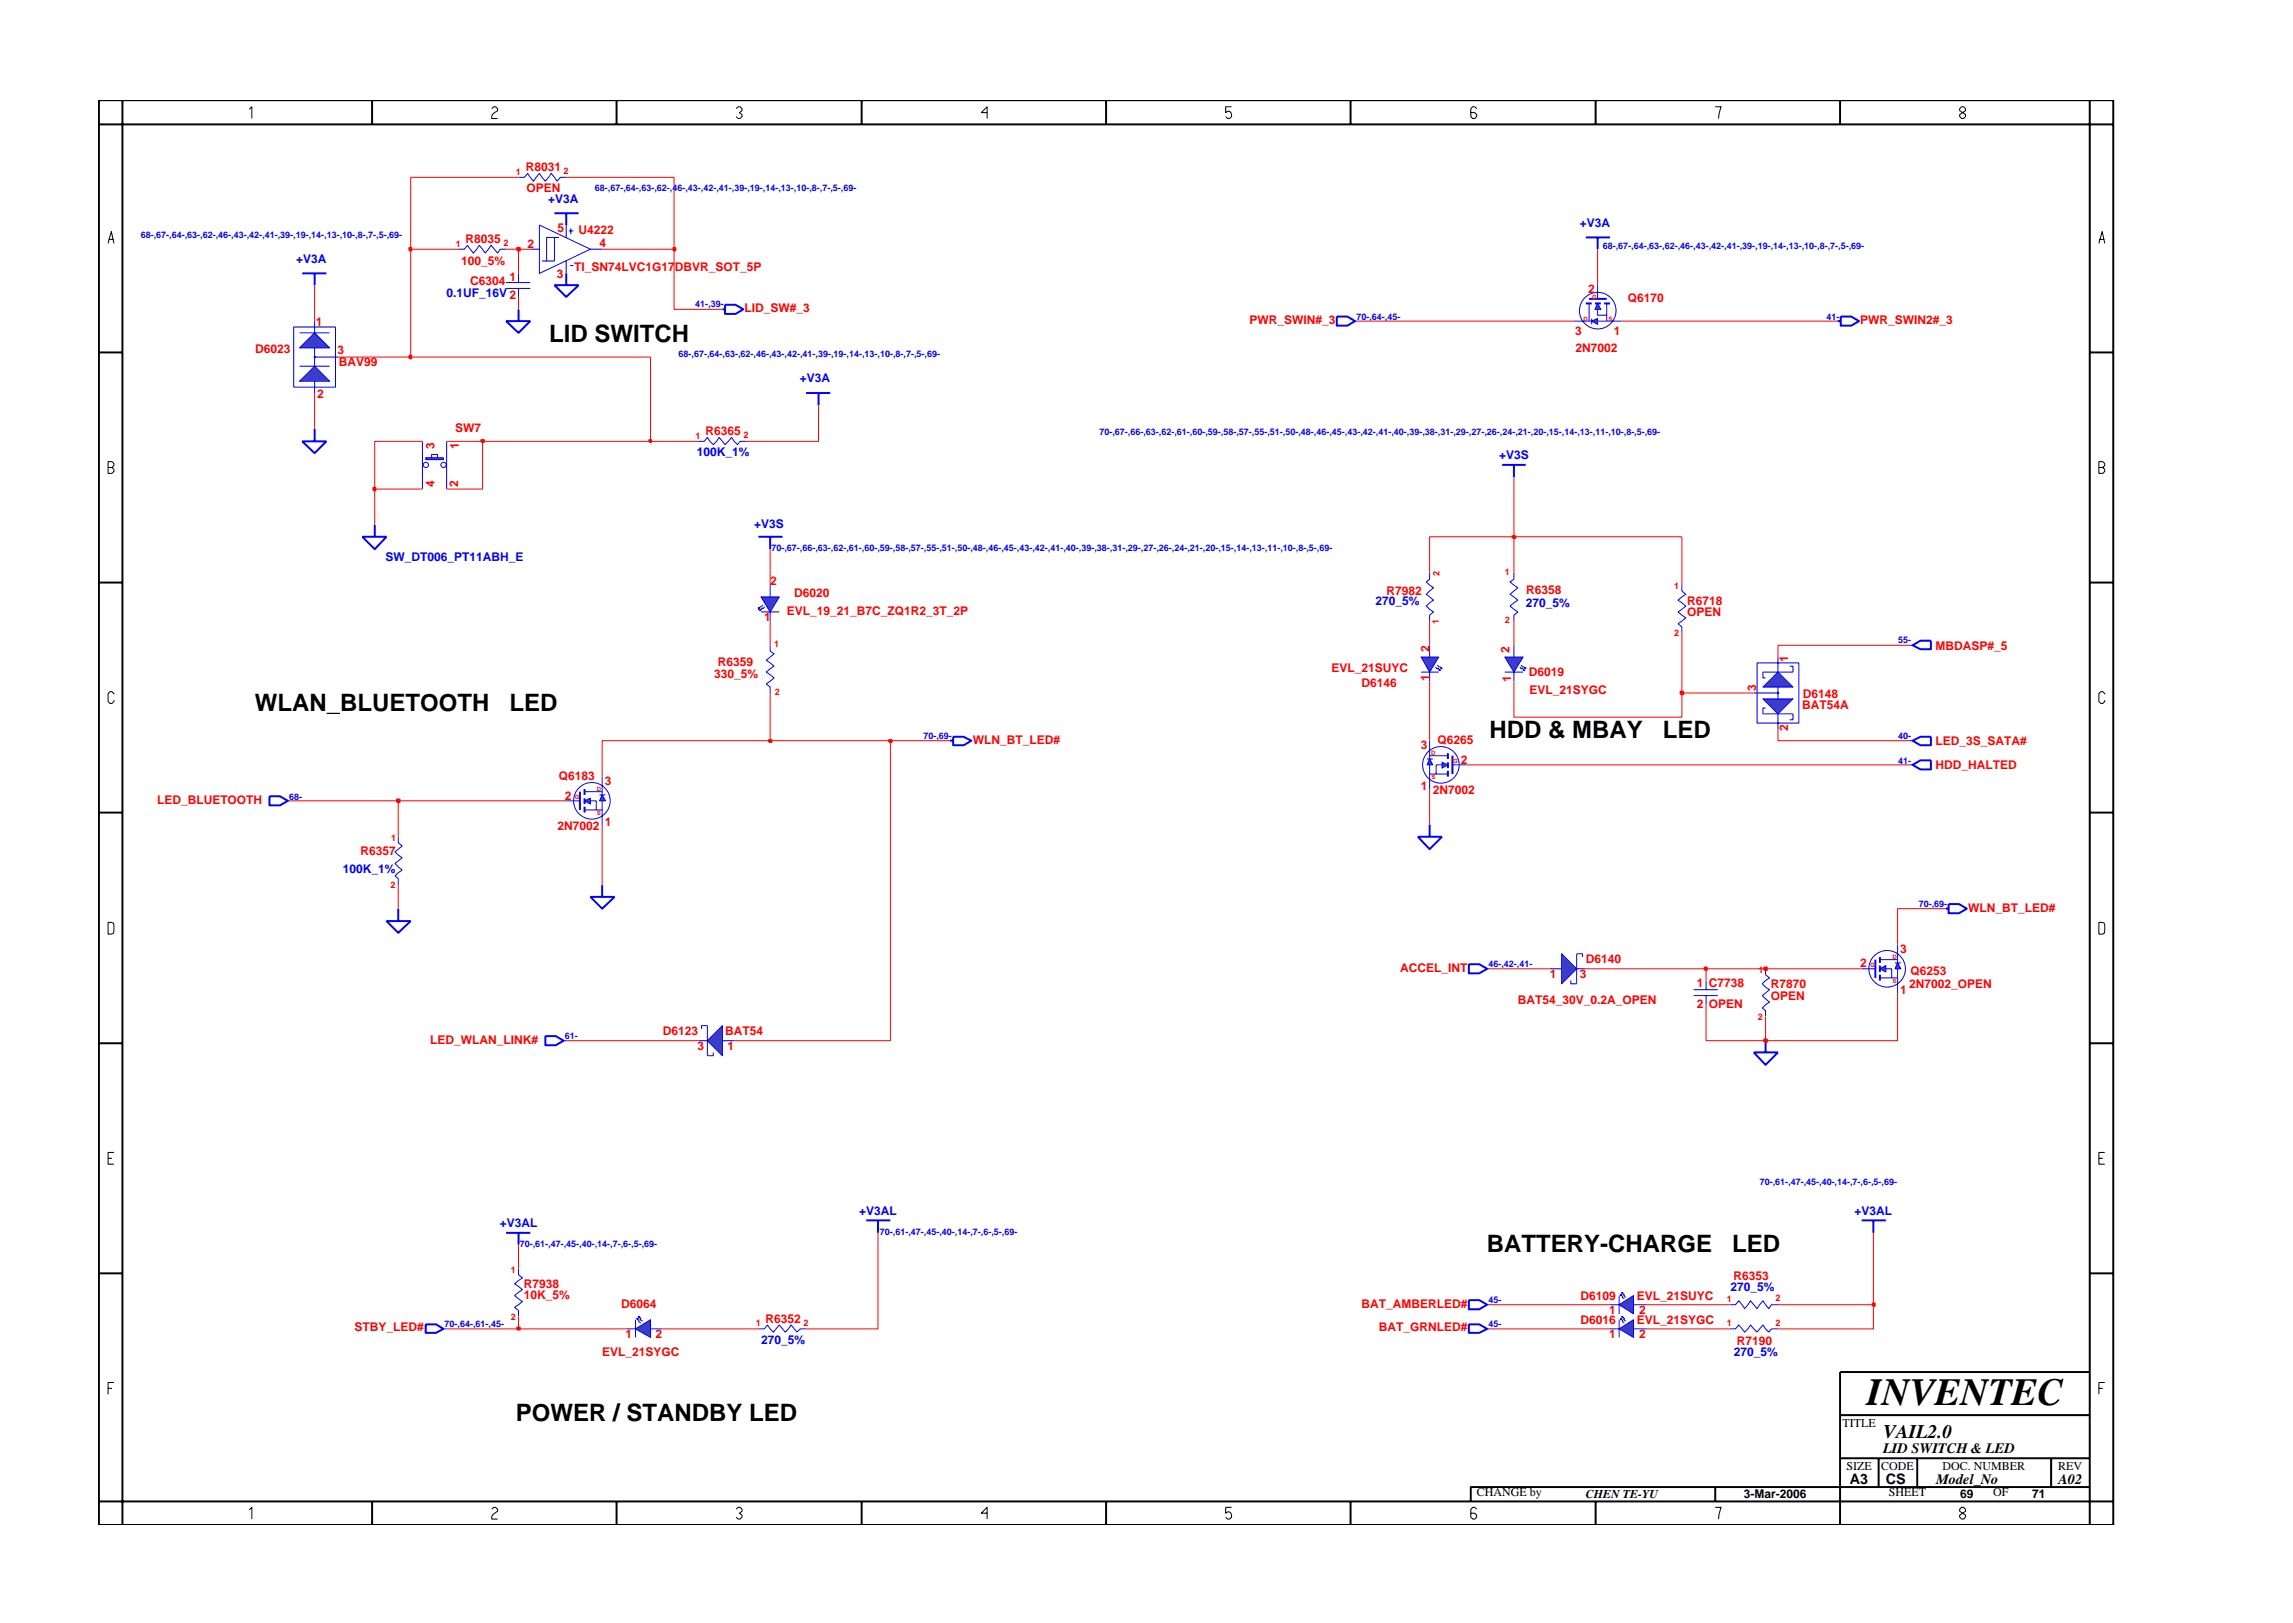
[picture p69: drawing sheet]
<svg xmlns="http://www.w3.org/2000/svg" width="297mm" height="210mm" viewBox="0 0 297 210" stroke-linecap="round" stroke-linejoin="round" font-family="sans-serif">
<defs><g id="words">
<text font-size="5" x="241.8" y="182">INVENTEC</text>
<g font-size="3.1">
<text x="71.1" y="44.4">LID SWITCH</text>
<text x="33" y="92.1">WLAN_BLUETOOTH</text>
<text x="66" y="92.1">LED</text>
<text x="193" y="95.6">HDD &amp; MBAY</text>
<text x="215.4" y="95.6">LED</text>
<text x="192.6" y="162.2">BATTERY-CHARGE</text>
<text x="224.4" y="162.2">LED</text>
<text x="66.8" y="184.1">POWER / STANDBY LED</text>
</g>
<text font-size="2.5" x="244" y="186.3">VAIL2.0</text>
<g font-size="1.9">
<text x="244" y="188.2">LID SWITCH &amp; LED</text>
<text x="239.6" y="192.2">A3</text>
<text x="244.3" y="192.3">CS</text>
<text x="250.8" y="192.2">Model_No</text>
<text x="266.6" y="192.2">A02</text>
</g>
<g font-size="1.6" fill="#f00">
<text x="68.1" y="22.2">R8031</text>
<text x="68.2" y="24.9">OPEN</text>
<text x="59.7" y="34.3">100_5%</text>
<text x="60.3" y="31.5">R8035</text>
<text x="68.3" y="32.1">2</text>
<text x="72.2" y="30">5</text>
<text x="74.4" y="35.2">TI_SN74LVC1G17DBVR_SOT_5P</text>
<text x="75" y="30.3">U4222</text>
<text x="77.7" y="32">4</text>
<text x="60.9" y="36.9">C6304</text>
<text x="66" y="36.3">1</text>
<text x="72.1" y="36">3</text>
<text x="96.5" y="40.4">LID_SW#_3</text>
<text x="205.8" y="38">2</text>
<text x="210.9" y="39.1">Q6170</text>
<text x="33" y="45.7">D6023</text>
<text x="40.9" y="42.2">1</text>
<text x="43.7" y="45.9">3</text>
<text x="43.9" y="47.4">BAV99</text>
<text x="161.9" y="42">PWR_SWIN#_3</text>
<text x="204.1" y="43.4">3</text>
<text x="204.1" y="45.6">2N7002</text>
<text x="209.1" y="43.4">1</text>
<text x="241" y="42">PWR_SWIN2#_3</text>
<text x="41.1" y="51.5">2</text>
<text x="56.3" y="58.2" transform="rotate(-90 56.3 58.2)">3</text>
<text x="59" y="56">SW7</text>
<text x="59.4" y="58.2" transform="rotate(-90 59.4 58.2)">1</text>
<text x="91.4" y="56.4">R6365</text>
<text x="56.3" y="63" transform="rotate(-90 56.3 63)">4</text>
<text x="59.3" y="63" transform="rotate(-90 59.3 63)">2</text>
<text x="99.8" y="75.8">2</text>
<text x="102.9" y="77.3">D6020</text>
<text x="179.6" y="77.1">R7982</text>
<text x="197.7" y="77">R6358</text>
<text x="99" y="80.5">1</text>
<text x="101.9" y="79.7">EVL_19_21_B7C_ZQ1R2_3T_2P</text>
<text x="218.6" y="79.8">OPEN</text>
<text x="218.6" y="78.3">R6718</text>
<text x="92.5" y="87.9">330_5%</text>
<text x="93" y="86.3">R6359</text>
<text x="172.5" y="87">EVL_21SUYC</text>
<text x="176.4" y="89">D6146</text>
<text x="185.2" y="88.3" transform="rotate(-90 185.2 88.3)">1</text>
<text x="185.2" y="84.5" transform="rotate(-90 185.2 84.5)">2</text>
<text x="195.5" y="84.6" transform="rotate(-90 195.5 84.6)">2</text>
<text x="195.8" y="88.4" transform="rotate(-90 195.8 88.4)">1</text>
<text x="198.1" y="87.6">D6019</text>
<text x="198.1" y="89.9">EVL_21SYGC</text>
<text x="227.5" y="89.5" transform="rotate(-90 227.5 89.5)">3</text>
<text x="231.6" y="85.8" transform="rotate(-90 231.6 85.8)">1</text>
<text x="250.7" y="84.2">MBDASP#_5</text>
<text x="231.6" y="94.7" transform="rotate(-90 231.6 94.7)">2</text>
<text x="233.5" y="91.9">BAT54A</text>
<text x="233.5" y="90.4">D6148</text>
<text x="72.4" y="101">Q6183</text>
<text x="78.3" y="101.7">3</text>
<text x="126" y="96.4">WLN_BT_LED#</text>
<text x="184.1" y="97.1">3</text>
<text x="186.2" y="96.4">Q6265</text>
<text x="189.2" y="98.9">2</text>
<text x="250.7" y="99.7">HDD_HALTED</text>
<text x="250.7" y="96.5">LED_3S_SATA#</text>
<text x="20.3" y="104.2">LED_BLUETOOTH</text>
<text x="72.2" y="107.6">2N7002</text>
<text x="73.2" y="103.6">2</text>
<text x="78.3" y="107">1</text>
<text x="184.1" y="102.3">1</text>
<text x="185.6" y="102.9">2N7002</text>
<text x="46.7" y="110.8">R6357</text>
<text x="255" y="118.1">WLN_BT_LED#</text>
<text x="181.4" y="125.9">ACCEL_INT</text>
<text x="205.4" y="124.7">D6140</text>
<text x="241" y="125.3">2</text>
<text x="246.2" y="123.5">3</text>
<text x="196.6" y="130.1">BAT54_30V_0.2A_OPEN</text>
<text x="200.8" y="126.7">1</text>
<text x="204.7" y="126.7">3</text>
<text x="219.8" y="127.9">1 C7738</text>
<text x="219.8" y="130.6">2</text>
<text x="221.3" y="130.6">OPEN</text>
<text x="229.4" y="129.6">OPEN</text>
<text x="229.4" y="128">R7870</text>
<text x="246.2" y="128.7">1</text>
<text x="247.3" y="128">2N7002_OPEN</text>
<text x="247.5" y="126.4">Q6253</text>
<text x="55.7" y="135.2">LED_WLAN_LINK#</text>
<text x="85.9" y="134">D6123</text>
<text x="90.4" y="136">3</text>
<text x="93.9" y="134">BAT54</text>
<text x="94.2" y="136">1</text>
<text x="67.8" y="166.9">R7938</text>
<text x="224.6" y="165.8">R6353</text>
<text x="45.9" y="172.5">STBY_LED#</text>
<text x="67.8" y="168.3">10K_5%</text>
<text x="80.5" y="169.4">D6064</text>
<text x="81" y="173.3">1</text>
<text x="84.9" y="173.3">2</text>
<text x="99.2" y="171.4">R6352</text>
<text x="176.4" y="169.4">BAT_AMBERLED#</text>
<text x="178.6" y="172.5">BAT_GRNLED#</text>
<text x="204.7" y="171.5">D6016</text>
<text x="204.7" y="168.4">D6109</text>
<text x="208.5" y="170.2">1</text>
<text x="208.5" y="173.3">1</text>
<text x="212" y="168.4">EVL_21SUYC</text>
<text x="212" y="171.5">EVL_21SYGC</text>
<text x="212.4" y="170.2">2</text>
<text x="212.4" y="173.3">2</text>
<text x="78" y="175.6">EVL_21SYGC</text>
<text x="225" y="174.2">R7190</text>
</g>
<g font-size="1.6" fill="#00f">
<text x="71" y="26.3">+V3A</text>
<text x="204.6" y="29.4">+V3A</text>
<text x="38.3" y="34.1">+V3A</text>
<text x="57.9" y="38.5">0.1UF_16V 2</text>
<text x="103.6" y="49.5">+V3A</text>
<text x="90.3" y="59.1">100K_1%</text>
<text x="194.2" y="59.5">+V3S</text>
<text x="97.7" y="68.4">+V3S</text>
<text x="49.9" y="72.6">SW_DT006_PT11ABH_E</text>
<text x="178.2" y="78.4">270_5%</text>
<text x="197.7" y="78.6">270_5%</text>
<text x="44.4" y="113.1">100K_1%</text>
<text x="64.7" y="158.9">+V3AL</text>
<text x="111.3" y="157.3">+V3AL</text>
<text x="240.2" y="157.3">+V3AL</text>
<text x="224.2" y="167.2">270_5%</text>
<text x="98.6" y="174.1">270_5%</text>
<text x="224.6" y="175.6">270_5%</text>
</g>
<g font-size="1.6">
<text x="238.7" y="184.8">TITLE</text>
<text x="239.2" y="190.4">SIZE</text>
<text x="243.7" y="190.4">CODE</text>
<text x="251.6" y="190.4">DOC. NUMBER</text>
<text x="266.6" y="190.4">REV</text>
<text x="191.3" y="193.9">CHANGE by</text>
<text x="205.4" y="194.1">CHEN TE-YU</text>
<text x="225.9" y="194.1">3-Mar-2006</text>
<text x="244.7" y="193.9">SHEET</text>
<text x="253.9" y="194.1">69</text>
<text x="258.2" y="193.9">OF</text>
<text x="263.3" y="194.1">71</text>
</g>
<g font-size="1.2" fill="#f00">
<text x="66.8" y="22.6">1</text>
<text x="73" y="22.5">2</text>
<text x="59" y="31.9">1</text>
<text x="65.2" y="31.9">2</text>
<text x="90.1" y="56.8">1</text>
<text x="96.3" y="56.8">2</text>
<text x="186.5" y="74.6" transform="rotate(-90 186.5 74.6)">2</text>
<text x="194.9" y="74.5">1</text>
<text x="216.9" y="76.3">1</text>
<text x="100.3" y="83.8">1</text>
<text x="186.4" y="80.8" transform="rotate(-90 186.4 80.8)">1</text>
<text x="194.9" y="80.7">2</text>
<text x="216.9" y="82.4">2</text>
<text x="100.4" y="90.1">2</text>
<text x="50.7" y="109">1</text>
<text x="50.6" y="115">2</text>
<text x="227.8" y="126">1</text>
<text x="227.7" y="132.1">2</text>
<text x="66.2" y="164.9">1</text>
<text x="66.2" y="171">2</text>
<text x="97.9" y="171.8">1</text>
<text x="104.1" y="171.7">2</text>
<text x="223.7" y="168.7">1</text>
<text x="223.7" y="171.8">1</text>
<text x="230" y="168.6">2</text>
<text x="230" y="171.7">2</text>
</g>
<g font-size="1.2" fill="#00f">
<text x="77.1" y="24.8">68-,67-,64-,63-,62-,46-,43-,42-,41-,39-,19-,14-,13-,10-,8-,7-,5-,69-</text>
<text x="18.2" y="30.9">68-,67-,64-,63-,62-,46-,43-,42-,41-,39-,19-,14-,13-,10-,8-,7-,5-,69-</text>
<text x="207.6" y="32.2">68-,67-,64-,63-,62-,46-,43-,42-,41-,39-,19-,14-,13-,10-,8-,7-,5-,69-</text>
<text x="90.1" y="39.8">41-,39-</text>
<text x="175.7" y="41.4">70-,64-,45-</text>
<text x="236.6" y="41.4">41-</text>
<text x="87.9" y="46.2">68-,67-,64-,63-,62-,46-,43-,42-,41-,39-,19-,14-,13-,10-,8-,7-,5-,69-</text>
<text x="142.4" y="56.4">70-,67-,66-,63-,62-,61-,60-,59-,58-,57-,55-,51-,50-,48-,46-,45-,43-,42-,41-,40-,39-,38-,31-,29-,27-,26-,24-,21-,20-,15-,14-,13-,11-,10-,8-,5-,69-</text>
<text x="99.9" y="71.4">70-,67-,66-,63-,62-,61-,60-,59-,58-,57-,55-,51-,50-,48-,46-,45-,43-,42-,41-,40-,39-,38-,31-,29-,27-,26-,24-,21-,20-,15-,14-,13-,11-,10-,8-,5-,69-</text>
<text x="245.9" y="83.3">55-</text>
<text x="119.6" y="95.8">70-,69-</text>
<text x="245.9" y="95.8">40-</text>
<text x="245.9" y="98.9">41-</text>
<text x="37.5" y="103.6">68-</text>
<text x="248.6" y="117.5">70-,69-</text>
<text x="192.8" y="125.3">46-,42-,41-</text>
<text x="73.2" y="134.6">61-</text>
<text x="228" y="153.6">70-,61-,47-,45-,40-,14-,7-,6-,5-,69-</text>
<text x="67.3" y="161.5">70-,61-,47-,45-,40-,14-,7-,6-,5-,69-</text>
<text x="114" y="160">70-,61-,47-,45-,40-,14-,7-,6-,5-,69-</text>
<text x="57.6" y="171.9">70-,64-,61-,45-</text>
<text x="192.8" y="171.9">45-</text>
<text x="192.8" y="168.9">45-</text>
</g>
<g font-size=".8" fill="#f00">
<text x="205.1" y="41.6">D</text>
<text x="206.3" y="38.7">G</text>
<text x="208.4" y="41.6">S</text>
<text x="185.4" y="97.8">D</text>
<text x="185.4" y="100.9">S</text>
<text x="188.2" y="98.9">G</text>
<text x="74.5" y="103.5">G</text>
<text x="77.3" y="105.6">S</text>
<text x="77.3" y="102.4">D</text>
<text x="242.3" y="125.3">G</text>
<text x="245.1" y="124.2">D</text>
<text x="245.1" y="127.3">S</text>
</g>
</g></defs>
<g fill="none" stroke="#00f" stroke-width=".13">
<path d="M68.7 32.3h1.2M69.9 29.2l6.6 3.1-6.6 3.1zM71.8 30.8v3h-1M72.4 30.8h-1.6v3h-.6M73.3 29.2v1.6M73.3 33.8v1.6M73.7 29.9h.6M73.9 34.4h.4M73.9 29.6v.7M76.5 32.3h1.5M194.9 87.1h2.4M196.1 83.6v1.5"/>
<path d="M196.1 87.1v1.2M247.4 83.6h.4M98.2 172.2h.8l.4-.6 .8 1 .8-1 .7 1 .8-1 .7 1 .5-.4h.7M192.6 172.2h.4"/>
</g>
<path d="M71.8 36.9h3.2l-1.7 1.6zM71.8 27.6h3.2M73.3 27.6v1.6M73.3 35.4v1.5M247.8 83.6l1-.6h1.3v1.1h-1.3zM190.3 171.6h1.3l1 .6-1 .5h-1.3z" fill="none" stroke="#00f" stroke-width=".25"/>
<path d="M194.9 85.1h2.4l-1.2 2z" fill="#3c3cc8"/>
<path d="M194.9 85.1h2.4l-1.2 2z" fill="none" stroke="#00f" stroke-width=".13"/>
<path d="M197.4 86.7l.1 .2-.2-.1z" fill="#3c3cc8"/>
<path d="M196.9 86.4l.1 .2h.2l.3 .3M197.4 86.7l.1 .2-.2-.1z" fill="none" stroke="#00f" stroke-width=".13"/>
<path d="M197.5 86.6l.1-.1v.1z" fill="#3c3cc8"/>
<path d="M59.4 32.3h.7l.5-.5 .7 1 .8-1 .8 1 .7-1 .9 1 .3-.5h.8M175.5 41.6h.4M196.1 74.2v.8l-.5 .4 1 .7-1 .9 1 .8-1 .7 1 .8-.5 .4v.8M197 86.1l.2 .3h.2l.2 .2M197.5 86.6l.1-.1v.1zM73.3 103.7h1.8" fill="none" stroke="#00f" stroke-width=".13"/>
<path d="M205.4 30.8h3.2M207 30.8v1.5M173.2 41h1.3l1 .6-1 .6h-1.3zM238 41.6h.4M238.4 41h1.4l1 .6-1 .6h-1.4zM123 96h.5M123.5 95.4h1.3l1 .6-1 .5h-1.3zM75.1 102.6v2.3" fill="none" stroke="#00f" stroke-width=".25"/>
<path d="M78 103l.4 .7h-.7z" fill="#3c3cc8"/>
<path d="M77.7 103h.7M78 103l.4 .7h-.7z" fill="none" stroke="#00f" stroke-width=".13"/>
<path d="M75.7 103.7l.8-.3v.8z" fill="#3c3cc8"/>
<g fill="none" stroke="#00f" stroke-width=".13">
<path d="M207 36.9v1.8M75.7 103.7l.8-.3v.8zM75.7 104.9h2.3M75.7 102.6h2.3M76.5 103.7h.7v1.2M78 100.6v2.4M78 103.7v3.2M73 134.8h.3"/>
<circle cx="76.7" cy="103.7" r="2.37"/>
</g>
<path d="M205.9 38.7h2.2M75.7 102.2v.8M75.7 103.4v.8M75.7 104.5v.8M70.6 134.2h1.4l1 .6-1 .6h-1.4z" fill="none" stroke="#00f" stroke-width=".25"/>
<path d="M206.2 41.6l.8-.3v.7z" fill="#3c3cc8"/>
<path d="M206.2 41.6l.8-.3v.7zM206.2 41.3v.7" fill="none" stroke="#00f" stroke-width=".13"/>
<path d="M207 39.3l.4 .8h-.8z" fill="#3c3cc8"/>
<g fill="none" stroke="#00f" stroke-width=".13">
<path d="M205.9 39.3v2.3M207 39.3l.4 .8h-.8zM208.1 39.3v2.3M203.9 41.6h2.3M207 40.1v.7h1.1M207 41.6h3.1M217.9 75.8v.8l.5 .4-1 .8 1 .7-1 .8 1 .7-1 .8 .5 .4v.8M57.4 172.2h.5"/>
<circle cx="207" cy="40.2" r="2.37"/>
</g>
<path d="M205.4 39.3h.8M206.6 39.3h.8M207.8 39.3h.8M104.4 50.9h3.2M106 50.9v1.6M76.5 116.2h3.1l-1.6 1.5zM78 114.7v1.5M55.1 171.6h1.4l.9 .6-.9 .5h-1.4z" fill="none" stroke="#00f" stroke-width=".25"/>
<path d="M40.8 43.1l1.9 2h-3.9z" fill="#3c3cc8"/>
<path d="M38.8 43.1h3.9M40.8 43.1l1.9 2h-3.9zM40.8 41.6v1.5M40.8 45.1v1.2" fill="none" stroke="#00f" stroke-width=".13"/>
<path d="M38.8 49.4l2-2 1.9 2z" fill="#3c3cc8"/>
<path d="M38 42.4h5.5v7.8h-5.5zM38.8 49.4l2-2 1.9 2zM38.8 47.4h3.9M40.8 49.4v1.5M43.9 46.3h-3.1v1.1" fill="none" stroke="#00f" stroke-width=".13"/>
<circle cx="40.8" cy="46.3" r=".08" fill="#3c3cc8"/>
<g fill="none" stroke="#00f" stroke-width=".13">
<path d="M37.3 103.7h.3M208.6 172.2h1.1M209.7 171v2.3M211.6 172.2h1.6M224.1 169h.7l.4-.5 .8 1 .8-1 .8 1 .8-1 .7 1 .4-.5h.8"/>
<circle cx="40.8" cy="46.3" r=".08"/>
</g>
<path d="M98.2 69.5h3.2M99.8 69.5v1.6M34.9 103.2h1.4l1 .5-1 .6h-1.4zM50.1 119.3h3.1l-1.6 1.5zM51.6 117.7v1.6" fill="none" stroke="#00f" stroke-width=".25"/>
<path d="M209.7 172.2l1.9-1.2v2.3z" fill="#3c3cc8"/>
<path d="M209.7 172.2l1.9-1.2v2.3z" fill="none" stroke="#00f" stroke-width=".13"/>
<path d="M209.9 170.8h.2l-.2 .2z" fill="#3c3cc8"/>
<path d="M209.9 170.8h.2l-.2 .2zM209.9 170.8l.3 .3v.1l.2 .2" fill="none" stroke="#00f" stroke-width=".13"/>
<path d="M210.1 170.5l.2 .1-.1 .1z" fill="#3c3cc8"/>
<path d="M219.4 128.2h3.1M219.4 129h3.1M221 127v1.2M221 129v1.2M228.7 125.5v.8l.5 .4-.9 .8 .9 .7-.9 .8 .9 .8-.9 .8 .4 .3v.8M241.2 125.5h1.7M210.1 170.5l.2 .1-.1 .1zM210.1 170.5l.3 .3-.1 .2 .3 .1" fill="none" stroke="#00f" stroke-width=".13"/>
<path d="M242.9 124.3v2.4" fill="none" stroke="#00f" stroke-width=".25"/>
<path d="M245.8 124.7l.4 .8h-.7z" fill="#3c3cc8"/>
<path d="M245.5 124.7h.7M245.8 124.7l.4 .8h-.7z" fill="none" stroke="#00f" stroke-width=".13"/>
<path d="M243.5 125.5l.8-.4v.8z" fill="#3c3cc8"/>
<g fill="none" stroke="#00f" stroke-width=".13">
<path d="M185.2 74.2v.8l-.4 .4 .9 .7-.9 .9 .9 .8-.9 .7 .9 .8-.5 .4v.8M184.1 87.1h2.3M185.2 83.6v1.5M185.2 87.1v1.2M192.6 125.5h.4M243.5 125.5l.8-.4v.8zM243.5 126.7h2.3M243.5 124.3h2.3M244.3 125.5h.8v1.2M245.8 122.4v2.3M245.8 125.5v3.1"/>
<circle cx="244.5" cy="125.5" r="2.37"/>
</g>
<path d="M252.1 117.7h.3M252.4 117.1h1.4l1 .6-1 .6h-1.4zM190.3 124.9h1.3l1 .6-1 .6h-1.3zM227.2 136.3h3.1l-1.6 1.7zM228.7 134.8v1.5M243.5 124v.7M243.5 125.1v.8M243.5 126.3v.7" fill="none" stroke="#00f" stroke-width=".25"/>
<path d="M184.1 85.1h2.3l-1.2 2z" fill="#3c3cc8"/>
<path d="M184.1 85.1h2.3l-1.2 2z" fill="none" stroke="#00f" stroke-width=".13"/>
<path d="M186.4 86.8l.1-.1v.2z" fill="#3c3cc8"/>
<path d="M186 86.4l.1 .2h.2l.2 .3M186.4 86.8l.1-.1v.2z" fill="none" stroke="#00f" stroke-width=".13"/>
<path d="M186.6 86.6l.1-.1 .1 .1z" fill="#3c3cc8"/>
<path d="M186.2 86.1l.2 .3h.1l.3 .2M186.6 86.6l.1-.1 .1 .1zM247.4 99.1h.4M200.8 125.5h1.5M204.2 125.5h1.2M204.2 123.6v3.9" fill="none" stroke="#00f" stroke-width=".13"/>
<path d="M247.8 99.1l1-.6h1.3v1.2h-1.3z" fill="none" stroke="#00f" stroke-width=".25"/>
<path d="M202.3 123.6l1.9 1.9-1.9 2z" fill="#3c3cc8"/>
<g fill="none" stroke="#00f" stroke-width=".13">
<path d="M54.7 57.2v6.2M55.1 59.3h2.3v.2h-2.3zM55.9 59.3v-.4h.8v.4M57.9 57.2v6.2M99.8 83.6v.8l.5 .3-1 .8 1 .8-1 .8 1 .7-1 .8 .5 .4v.8M90.5 134.8h1.1M91.6 132.9v3.9M93.6 134.8h1.5M202.3 123.6l1.9 1.9-1.9 2zM203.5 127v.5h.7M204.2 123.6h.8v.4M192.6 169h.4"/>
<path d="M224.1 172.2h.7l.4-.6 .8 1 .8-1 .8 1 .8-1 .7 1 .4-.4h.8"/>
<circle cx="55.2" cy="60.2" r=".34"/>
<circle cx="57.5" cy="60.2" r=".34"/>
</g>
<path d="M190.3 168.4h1.3l1 .6-1 .6h-1.3z" fill="none" stroke="#00f" stroke-width=".25"/>
<path d="M55.1 59.4h2.3" fill="none" stroke="#3c3cc8" stroke-width=".25"/>
<path d="M91.6 134.8l2-1.9v3.9z" fill="#3c3cc8"/>
<path d="M188.2 99.1h1.7M91.6 134.8l2-1.9v3.9zM91.6 132.9h-.7v.4M92.4 136.3v.5h-.8" fill="none" stroke="#00f" stroke-width=".13"/>
<path d="M39.1 35.4h3.2M40.8 35.4v1.5M188.2 97.9v2.4" fill="none" stroke="#00f" stroke-width=".25"/>
<path d="M185.2 98.3l.4 .8h-.7z" fill="#3c3cc8"/>
<path d="M184.9 98.3h.7M185.2 98.3l.4 .8h-.7z" fill="none" stroke="#00f" stroke-width=".13"/>
<path d="M186.8 98.7l.8 .4-.8 .4z" fill="#3c3cc8"/>
<g fill="none" stroke="#00f" stroke-width=".13">
<path d="M90.5 57.2h.7l.4-.5 .8 .9 .8-.9 .7 .9 .9-.9 .7 .9 .4-.4h.7M185.2 97.9h2.4M185.2 96v2.3M185.2 99.1v3.1M186.8 98.7l.8 .4-.8 .4zM186.8 99.1h-.8v1.2M247.4 96h.4M185.2 100.3h2.4M81.1 172.2h1.2M82.3 171v2.3M84.3 172.2h1.5"/>
<circle cx="186.7" cy="99.1" r="2.37"/>
</g>
<g fill="none" stroke="#00f" stroke-width=".25">
<path d="M93.9 39.5h1.4l1 .6-1 .6h-1.4zM39.1 57.2h3.2l-1.5 1.5zM40.8 55.6v1.6M65.6 41.6h3.1l-1.5 1.5zM67.2 40.1v1.5M93.6 40.1h.3M46.9 69.5h3.2l-1.6 1.6zM48.5 68v1.5M187.6 97.6v.7M187.6 98.7v.8M187.6 99.9v.7M247.8 96l1-.6h1.3v1.1h-1.3z"/>
<path d="M183.7 108.4h3.1l-1.6 1.6zM185.2 106.9v1.5M241.2 158.1h3.1M242.7 158.1v1.6"/>
</g>
<path d="M82.3 172.2l2-1.2v2.3z" fill="#3c3cc8"/>
<path d="M82.3 172.2l2-1.2v2.3z" fill="none" stroke="#00f" stroke-width=".13"/>
<path d="M82.5 170.8h.2l-.1 .2z" fill="#3c3cc8"/>
<path d="M82.5 170.8h.2l-.1 .2zM82.5 170.8l.2 .3v.1l.3 .2" fill="none" stroke="#00f" stroke-width=".13"/>
<path d="M82.7 170.5l.2 .1-.2 .1z" fill="#3c3cc8"/>
<path d="M65.6 36.6h3.1M65.6 37.4h3.1M67.2 35.4v1.2M67.2 37.4v1.1M51.6 108.4v.8l.5 .4-.9 .7 .9 .8-.9 .8 .9 .8-.9 .8 .4 .3v.9M67.2 164.4v.7l.5 .5-1 .7 1 .8-1 .7 1 .8-1 .8 .5 .4v.7M82.7 170.5l.2 .1-.2 .1zM82.7 170.5l.3 .3-.1 .2 .4 .1" fill="none" stroke="#00f" stroke-width=".13"/>
<path d="M65.6 159.7h3.1M67.2 159.7v1.5M112.2 158.1h3.1M113.7 158.1v1.6" fill="none" stroke="#00f" stroke-width=".25"/>
<path d="M228.4 90.5h3.9l-2 2z" fill="#3c3cc8"/>
<path d="M228.4 90.5h3.9l-2 2z" fill="none" stroke="#00f" stroke-width=".13"/>
<path d="M230.3 87.1l2 1.9h-3.9z" fill="#3c3cc8"/>
<path d="M227.2 89.8h3.1M228.4 87.1h3.9M228.4 92.5h3.9M230.3 87.1l2 1.9h-3.9z" fill="none" stroke="#00f" stroke-width=".13"/>
<circle cx="230.3" cy="89.8" r=".08" fill="#3c3cc8"/>
<g fill="none" stroke="#00f" stroke-width=".13">
<path d="M227.6 85.9h5.4v7.8h-5.4zM228.4 87.1v.7h.3M228.7 91.7h-.3v.8M230.3 85.1v2M230.3 89v1.5M230.3 92.5v1.9M231.8 86.3h.5v.8M232.3 92.5v.7h-.5M208.6 169h1.1M209.7 167.8v2.4M211.6 169h1.6"/>
<circle cx="230.3" cy="89.8" r=".08"/>
</g>
<path d="M209.7 169l1.9-1.2v2.4z" fill="#3c3cc8"/>
<path d="M209.7 169l1.9-1.2v2.4z" fill="none" stroke="#00f" stroke-width=".13"/>
<path d="M209.9 167.7l.2 .1h-.2z" fill="#3c3cc8"/>
<path d="M209.9 167.7l.2 .1h-.2zM209.9 167.7l.3 .2v.2l.2 .2" fill="none" stroke="#00f" stroke-width=".13"/>
<path d="M210.1 167.4l.2 .1-.1 .1z" fill="#3c3cc8"/>
<path d="M98.6 79.3h2.4M99.8 75.8v1.5M99.8 79.3v1.2M210.1 167.4l.2 .1-.1 .1zM210.1 167.5l.3 .3h-.1l.3 .3" fill="none" stroke="#00f" stroke-width=".13"/>
<path d="M98.6 77.3h2.4l-1.2 2z" fill="#3c3cc8"/>
<path d="M98.6 77.3h2.4l-1.2 2z" fill="none" stroke="#00f" stroke-width=".13"/>
<path d="M98.5 78.9l.1 .1-.2 .1z" fill="#3c3cc8"/>
<path d="M98.5 78.9l.1 .1-.2 .1zM99.1 78.6l-.3 .3-.1-.1-.3 .3" fill="none" stroke="#00f" stroke-width=".13"/>
<path d="M98.2 78.7l.2 .2h-.2z" fill="#3c3cc8"/>
<path d="M67.2 23h.7l.5-.5 .7 1 .8-1 .7 1 .8-1 .8 1 .4-.5h.7M98.2 78.7l.2 .2h-.2zM98.8 78.3l-.6 .6" fill="none" stroke="#00f" stroke-width=".13"/>
<path d="M194.6 60.2h3M196.1 60.2v1.6" fill="none" stroke="#00f" stroke-width=".25"/>
<path d="M57.9 172.2h9.3" fill="none" stroke="#f00" stroke-width=".13"/>
<path d="M67 172h.3v.2h-.3z" fill="#8e2323"/>
<path d="M67 172h.3v.2h-.3z" fill="none" stroke="#f00" stroke-width=".25"/>
<path d="M113.7 159.7v12.5h-9.3M67.2 170.5v1.7h13.9M85.8 172.2h12.4M193 172.2h15.6M193 169h15.6M213.2 172.2h10.9M213.2 169h10.9M230.3 169h12.4v3.2h-12.4" fill="none" stroke="#f00" stroke-width=".13"/>
<path d="M242.6 168.9h.3v.3h-.3z" fill="#8e2323"/>
<path d="M242.6 168.9h.3v.3h-.3z" fill="none" stroke="#f00" stroke-width=".25"/>
<path d="M115.3 96v38.8h-20.2M73.3 134.8h17.2M221 130.2v4.6h7.7M242.7 159.7v9.3M67.2 161.2v3.2" fill="none" stroke="#f00" stroke-width=".13"/>
<path d="M228.5 134.6h.4v.4h-.4z" fill="#8e2323"/>
<path d="M228.5 134.6h.4v.4h-.4z" fill="none" stroke="#f00" stroke-width=".25"/>
<path d="M193 125.5h7.8M205.4 125.5h15.6v1.5M245.8 128.6v6.2h-17.1v-3.1" fill="none" stroke="#f00" stroke-width=".13"/>
<path d="M220.8 125.3h.3v.4h-.3z" fill="#8e2323"/>
<path d="M220.8 125.3h.3v.4h-.3z" fill="none" stroke="#f00" stroke-width=".25"/>
<path d="M221 125.5h7.7" fill="none" stroke="#f00" stroke-width=".13"/>
<path d="M228.5 125.3h.4v.4h-.4z" fill="#8e2323"/>
<path d="M228.5 125.3h.4v.4h-.4z" fill="none" stroke="#f00" stroke-width=".25"/>
<path d="M37.6 103.7h14v4.7M51.6 114.7v3M78 106.9v7.8M185.2 102.2v4.7M252.1 117.7h-6.3v4.7M228.7 125.5h12.5" fill="none" stroke="#f00" stroke-width=".13"/>
<path d="M51.4 103.6h.4v.3h-.4z" fill="#8e2323"/>
<path d="M51.4 103.6h.4v.3h-.4z" fill="none" stroke="#f00" stroke-width=".25"/>
<path d="M99.8 96h-21.8v4.6M189.9 99.1h57.5M51.6 103.7h21.7" fill="none" stroke="#f00" stroke-width=".13"/>
<path d="M99.6 95.9h.3v.2h-.3z" fill="#8e2323"/>
<path d="M99.6 95.9h.3v.2h-.3z" fill="none" stroke="#f00" stroke-width=".25"/>
<path d="M99.8 89.8v6.2h15.5" fill="none" stroke="#f00" stroke-width=".13"/>
<path d="M115.2 95.9h.3v.2h-.3z" fill="#8e2323"/>
<path d="M115.2 95.9h.3v.2h-.3z" fill="none" stroke="#f00" stroke-width=".25"/>
<path d="M115.3 96h7.7M185.2 88.3v7.7M196.1 88.3v4.6h21.8v-3.1M230.3 94.4v1.6h17.1" fill="none" stroke="#f00" stroke-width=".13"/>
<path d="M217.7 89.6h.3v.3h-.3z" fill="#8e2323"/>
<path d="M217.7 89.6h.3v.3h-.3z" fill="none" stroke="#f00" stroke-width=".25"/>
<path d="M99.8 71.1v4.7M185.2 74.2v-4.7h10.9v4.7M217.9 69.5v6.3M99.8 80.5v3.1M185.2 80.5v3.1M196.1 80.5v3.1M217.9 82v7.8h9.3M247.4 83.6h-17.1v1.5" fill="none" stroke="#f00" stroke-width=".13"/>
<path d="M195.9 69.5h.4v.2h-.4z" fill="#8e2323"/>
<path d="M195.9 69.5h.4v.2h-.4z" fill="none" stroke="#f00" stroke-width=".25"/>
<path d="M48.5 63.4v4.6M196.1 61.8v7.7h21.8" fill="none" stroke="#f00" stroke-width=".13"/>
<path d="M48.4 63.2h.2v.3h-.2z" fill="#8e2323"/>
<path d="M48.4 63.2h.2v.3h-.2z" fill="none" stroke="#f00" stroke-width=".25"/>
<path d="M54.7 57.2h-6.2v6.2h6.2M57.9 57.2h4.6v6.2h-4.6" fill="none" stroke="#f00" stroke-width=".13"/>
<path d="M62.3 57h.4v.3h-.4z" fill="#8e2323"/>
<path d="M62.3 57h.4v.3h-.4z" fill="none" stroke="#f00" stroke-width=".25"/>
<path d="M62.5 57.2h21.8" fill="none" stroke="#f00" stroke-width=".13"/>
<path d="M84.1 57h.3v.3h-.3z" fill="#8e2323"/>
<path d="M84.1 57h.3v.3h-.3z" fill="none" stroke="#f00" stroke-width=".25"/>
<path d="M40.8 50.9v4.7M43.9 46.3h9.3M84.3 46.3v10.9h6.2M106 52.5v4.7h-9.4" fill="none" stroke="#f00" stroke-width=".13"/>
<path d="M53 46.1h.3v.3h-.3z" fill="#8e2323"/>
<path d="M53 46.1h.3v.3h-.3z" fill="none" stroke="#f00" stroke-width=".25"/>
<path d="M40.8 36.9v4.7M53.2 32.3v14h31.1M67.2 32.3v3.1M67.2 38.5v1.6M87.3 32.3v7.8h6.3M207 32.3v4.6M175.9 41.6h28M210.1 41.6h27.9" fill="none" stroke="#f00" stroke-width=".13"/>
<path d="M53 32.1h.3v.4h-.3z" fill="#8e2323"/>
<path d="M53 32.1h.3v.4h-.3z" fill="none" stroke="#f00" stroke-width=".25"/>
<path d="M53.2 23v9.3h6.2M65.6 32.3h1.6" fill="none" stroke="#f00" stroke-width=".13"/>
<path d="M67 32.1h.3v.4h-.3z" fill="#8e2323"/>
<path d="M67 32.1h.3v.4h-.3z" fill="none" stroke="#f00" stroke-width=".25"/>
<path d="M67.2 32.3h1.5M78 32.3h9.3" fill="none" stroke="#f00" stroke-width=".13"/>
<path d="M87.2 32.1h.3v.4h-.3z" fill="#8e2323"/>
<path d="M87.2 32.1h.3v.4h-.3z" fill="none" stroke="#f00" stroke-width=".25"/>
<path d="M53.2 23h14M73.3 23h14v9.3" fill="none" stroke="#f00" stroke-width=".13"/>
<g fill="none" stroke="#000" stroke-width=".25">
<path d="M12.8 13h261v184.6h-261zM12.8 16.1h261M15.9 13v184.6M48.2 13v3.1M79.9 13v3.1M111.6 13v3.1M143.3 13v3.1M174.9 13v3.1M206.7 13v3.1M238.4 13v3.1M270.7 13v184.6M12.8 45.7h3.1"/>
<path d="M270.7 45.7h3.1M12.8 75.5h3.1M270.7 75.5h3.1M12.8 105.3h3.1M270.7 105.3h3.1M12.8 135.2h3.1M270.7 135.2h3.1M12.8 165h3.1M270.7 165h3.1M270.7 177.7h-32.3v19.9M12.8 194.5h261M48.2 194.5v3.1"/>
<path d="M79.9 194.5v3.1M111.6 194.5v3.1M143.3 194.5v3.1M174.9 194.5v3.1M206.7 194.5v3.1M222.2 192.6v1.9M238.4 183.3h32.3M238.4 188.9h32.3M243.4 188.9v3.7M248.4 188.9v3.7M265.7 188.9v3.7M270.7 192.6h-80.2v1.9"/>
</g>
<g fill="none" stroke="#000" stroke-width=".13">
<path d="M32.3 14.2l.3-.4v1.6M63.7 14.1l.3-.3h.2l.3 .3v.2l-.5 .4-.3 .4v.3h.8M95.4 14.1l.2-.3h.3l.2 .3v.2l-.3 .3 .3 .2v.3l-.2 .3h-.3l-.2-.3M127.9 14.6h-.8l.8-.8v1.6M159.5 13.8h-.7v.8l.2-.2a.5 .5 0 0 1 .5 .7l-.2 .3h-.3l-.2-.3M191.3 14.1l-.3-.3h-.2l-.3 .3v1l.3 .3h.2l.3-.3v-.3l-.3-.2h-.5M222.2 13.8h.8l-.4 1.6M253.9 14.1l.2-.3h.3l.2 .3v.2l-.7 .5v.3l.2 .3h.3l.2-.3v-.3l-.7-.5zM14 31.5l.4-1.5 .4 1.5M14.1 31h.6M271.9 31.5l.4-1.5 .4 1.5M272 31h.6"/>
<path d="M14 59.8h.5l.3 .3v.2l-.3 .3 .3 .2v.3l-.3 .2h-.5zM14 60.6h.5M271.9 60.6h.5l.3-.3v-.2l-.3-.3h-.5v1.5h.5l.3-.2v-.3l-.3-.2M14.8 89.9l-.3-.3h-.2l-.3 .3v1l.3 .2h.2l.3-.2v-.2M272.7 89.9l-.3-.3h-.3l-.2 .3v1l.2 .2h.3l.3-.2v-.2M14 119.5l.7 .1 .1 .2-.1 1.1-.7 .1zM271.9 119.5l.7 .1 .1 .2-.1 1.1-.7 .1zM14 150.1h.5M14.8 149.3h-.8v1.5h.8M271.9 150.1h.5M272.7 149.3h-.8v1.5h.8M14 179.9h.5"/>
<path d="M14.8 179.1h-.8v1.5M271.9 179.9h.5M272.7 179.1h-.8v1.5M32.3 195.6l.3-.3v1.5M63.7 195.5l.3-.2h.2l.3 .2v.3l-.7 .5-.1 .2v.3h.8M95.4 195.5l.2-.2h.3l.2 .2v.3l-.3 .2 .3 .3v.2l-.2 .3h-.3l-.2-.3M127.9 196h-.8l.8-.7v1.5M159.5 195.3h-.7v.7l.2-.1a.5 .5 0 0 1 .5 .6l-.2 .3h-.3l-.2-.3M191.3 195.5l-.3-.2h-.2l-.3 .2v1l.3 .3h.2l.3-.3v-.2l-.3-.3h-.5M222.2 195.3h.8l-.4 1.5M254.1 195.3l-.2 .2v.3l.7 .5v.2l-.2 .3h-.3l-.2-.3v-.2l.7-.5v-.3l-.2-.2z"/>
</g>
<use href="#words"/>
</svg>
